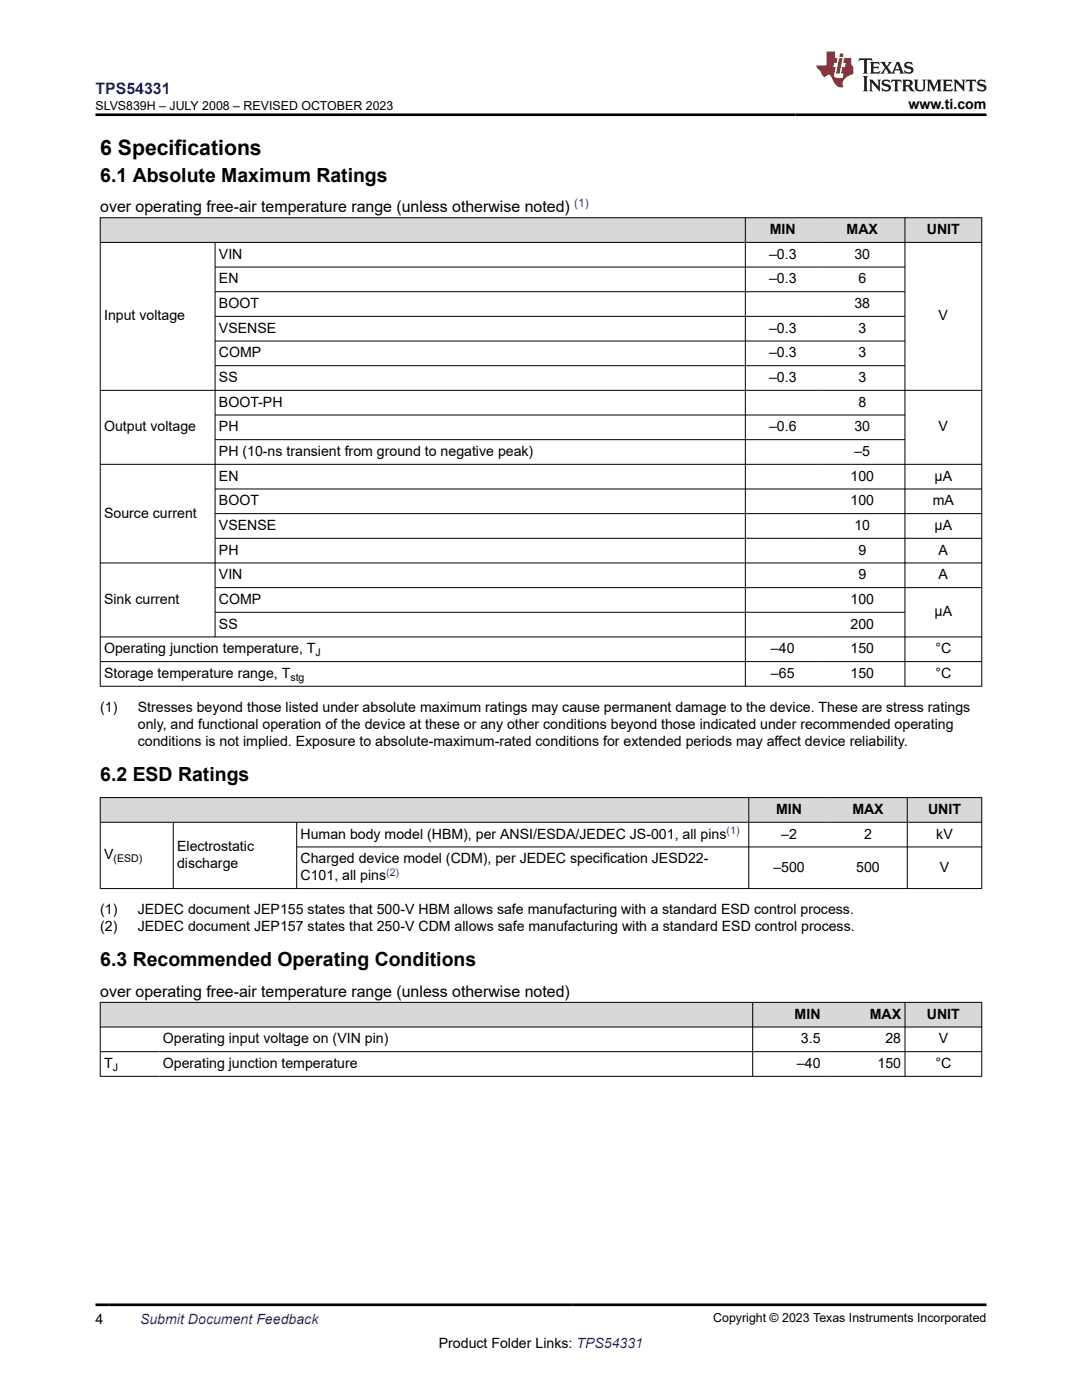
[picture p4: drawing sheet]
<svg xmlns="http://www.w3.org/2000/svg" width="216mm" height="279mm" viewBox="0 0 216 279" stroke-linecap="round" stroke-linejoin="round" font-family="sans-serif">
<defs><g id="words">
<text font-size="4.2" x="20" y="30.9">6 Specifications</text>
<g font-size="3.9">
<text x="20" y="36.3">6.1 Absolute Maximum Ratings</text>
<text x="20" y="155.9">6.2 ESD Ratings</text>
<text x="20" y="192.8">6.3 Recommended Operating Conditions</text>
</g>
<text font-size="3.2" fill="#00f" x="19" y="18.7">TPS54331</text>
<g font-size="3.2">
<text x="20" y="42.4">over operating free-air temperature range (unless otherwise noted)</text>
<text x="20" y="199">over operating free-air temperature range (unless otherwise noted)</text>
</g>
<g font-size="2.8">
<text x="181.3" y="21.8">www.ti.com</text>
<text x="153.6" y="46.7">MIN</text>
<text x="168.9" y="46.7">MAX</text>
<text x="184.9" y="46.7">UNIT</text>
<text x="43.7" y="51.6">VIN</text>
<text x="153.4" y="51.6">–0.3</text>
<text x="170.5" y="51.6">30</text>
<text x="43.7" y="56.6">EN</text>
<text x="153.4" y="56.6">–0.3</text>
<text x="171.3" y="56.6">6</text>
<text x="20.8" y="64">Input voltage</text>
<text x="43.7" y="61.5">BOOT</text>
<text x="170.5" y="61.5">38</text>
<text x="187.3" y="64">V</text>
<text x="43.7" y="66.4">VSENSE</text>
<text x="43.7" y="71.3">COMP</text>
<text x="153.4" y="66.4">–0.3</text>
<text x="153.4" y="71.3">–0.3</text>
<text x="171.3" y="66.4">3</text>
<text x="171.3" y="71.3">3</text>
<text x="43.7" y="76.3">SS</text>
<text x="153.4" y="76.3">–0.3</text>
<text x="171.3" y="76.3">3</text>
<text x="43.7" y="81.2">BOOT-PH</text>
<text x="171.3" y="81.2">8</text>
<text x="20.8" y="86.1">Output voltage</text>
<text x="43.7" y="86.1">PH</text>
<text x="153.4" y="86.1">–0.6</text>
<text x="170.5" y="86.1">30</text>
<text x="187.3" y="86.1">V</text>
<text x="43.7" y="91">PH (10-ns transient from ground to negative peak)</text>
<text x="43.7" y="95.9">EN</text>
<text x="169.7" y="95.9">100</text>
<text x="170.5" y="91">–5</text>
<text x="186.5" y="95.9">μA</text>
<text x="43.7" y="100.9">BOOT</text>
<text x="169.7" y="100.9">100</text>
<text x="186.1" y="100.9">mA</text>
<text x="20.8" y="103.3">Source current</text>
<text x="43.7" y="105.8">VSENSE</text>
<text x="170.5" y="105.8">10</text>
<text x="186.5" y="105.8">μA</text>
<text x="43.7" y="110.7">PH</text>
<text x="171.3" y="110.7">9</text>
<text x="187.3" y="110.7">A</text>
<text x="43.7" y="115.6">VIN</text>
<text x="171.3" y="115.6">9</text>
<text x="187.3" y="115.6">A</text>
<text x="20.8" y="120.5">Sink current</text>
<text x="43.7" y="120.5">COMP</text>
<text x="43.7" y="125.5">SS</text>
<text x="169.7" y="120.5">100</text>
<text x="169.7" y="125.5">200</text>
<text x="186.5" y="123">μA</text>
<text x="20.8" y="130.4">Operating junction temperature, T</text>
<text x="153.8" y="130.4">–40</text>
<text x="169.7" y="130.4">150</text>
<text x="186.7" y="130.4">°C</text>
<text x="20.8" y="135.3">Storage temperature range, T</text>
<text x="153.8" y="135.3">–65</text>
<text x="169.7" y="135.3">150</text>
<text x="186.7" y="135.3">°C</text>
<text x="20" y="142.1">(1)</text>
<text x="27.5" y="142.1">Stresses beyond those listed under absolute maximum ratings may cause permanent damage to the device. These are stress ratings</text>
<text x="27.5" y="145.5">only, and functional operation of the device at these or any other conditions beyond those indicated under recommended operating</text>
<text x="27.5" y="148.9">conditions is not implied. Exposure to absolute-maximum-rated conditions for extended periods may affect device reliability.</text>
<text x="60" y="167.4">Human body model (HBM), per ANSI/ESDA/JEDEC JS-001, all pins</text>
<text x="154.9" y="162.5">MIN</text>
<text x="155.9" y="167.4">–2</text>
<text x="170.1" y="162.5">MAX</text>
<text x="172.4" y="167.4">2</text>
<text x="185.2" y="162.5">UNIT</text>
<text x="186.8" y="167.4">kV</text>
<text x="20.8" y="171.5">V</text>
<text x="35.3" y="169.8">Electrostatic</text>
<text x="35.3" y="173.2">discharge</text>
<text x="60" y="172.3">Charged device model (CDM), per JEDEC specification JESD22-</text>
<text x="154.3" y="174">–500</text>
<text x="170.9" y="174">500</text>
<text x="187.5" y="174">V</text>
<text x="60" y="175.7">C101, all pins</text>
<text x="20" y="182.5">(1)</text>
<text x="20" y="185.9">(2)</text>
<text x="27.5" y="182.5">JEDEC document JEP155 states that 500-V HBM allows safe manufacturing with a standard ESD control process.</text>
<text x="27.5" y="185.9">JEDEC document JEP157 states that 250-V CDM allows safe manufacturing with a standard ESD control process.</text>
<text x="158.6" y="203.3">MIN</text>
<text x="173.5" y="203.3">MAX</text>
<text x="184.9" y="203.3">UNIT</text>
<text x="32.5" y="208.2">Operating input voltage on (VIN pin)</text>
<text x="159.8" y="208.2">3.5</text>
<text x="176.7" y="208.2">28</text>
<text x="187.3" y="208.2">V</text>
<text x="20.8" y="213.2">T</text>
<text x="32.5" y="213.2">Operating junction temperature</text>
<text x="159" y="213.2">–40</text>
<text x="175.1" y="213.2">150</text>
<text x="186.7" y="213.2">°C</text>
<text x="19" y="264.2">4</text>
<text x="87.6" y="269">Product Folder Links: TPS54331</text>
</g>
<text font-size="2.8" fill="#00f" x="27.9" y="264.2">Submit Document Feedback</text>
<g font-size="2.5">
<text x="19" y="21.9">SLVS839H – JULY 2008 – REVISED OCTOBER 2023</text>
<text x="142.3" y="263.9">Copyright © 2023 Texas Instruments Incorporated</text>
</g>
<text font-size="2.4" fill="#00f" x="114.6" y="41.3">(1)</text>
<g font-size="2.1">
<text x="63" y="131">J</text>
<text x="57.9" y="135.9">stg</text>
<text x="22.6" y="172.1">(ESD)</text>
<text x="22.5" y="213.7">J</text>
</g>
<g font-size="2.1" fill="#00f">
<text x="145" y="166.4">(1)</text>
<text x="77.1" y="174.7">(2)</text>
</g>
</g></defs>
<g fill="#d8d8d8">
<path d="M20 43.5h175.9v4.9h-175.9z" fill-rule="evenodd"/>
<path d="M20.1 43.5h22.8v4.8h-22.8z" fill-rule="evenodd"/>
<path d="M42.9 43.5h105.8v4.8h-105.8z" fill-rule="evenodd"/>
<path d="M148.8 43.5h14.8v4.8h-14.8z" fill-rule="evenodd"/>
<path d="M163.6 43.5h16.9v4.8h-16.9z" fill-rule="evenodd"/>
<path d="M180.6 43.5h15.2v4.8h-15.2z" fill-rule="evenodd"/>
</g>
<g fill="none" stroke="#000" stroke-width=".2">
<path d="M19.9 43.5h176.1M19.9 48.4h176.1M20 43.4v93.6M42.9 48.4v78.8M42.9 53.3h137.7M42.9 58.2h137.7M148.7 43.4v93.6M180.6 43.4v93.6M195.9 43.4v93.6M19.9 77.9h176.1M42.9 63.1h137.7M42.9 68.1h137.7"/>
<path d="M42.9 73h137.7M19.9 92.7h176.1M42.9 82.8h137.7M42.9 87.7h137.7M42.9 97.6h153.1M19.9 112.4h176.1M42.9 102.5h153.1M42.9 107.4h153.1M42.9 117.3h153.1M19.9 127.1h176.1M19.9 132h176.1M19.9 137h176.1"/>
<path d="M42.9 122.2h137.7"/>
</g>
<g fill="#d8d8d8">
<path d="M20 159.2h175.9v4.9h-175.9z" fill-rule="evenodd"/>
<path d="M20.1 159.2h129.2v4.8h-129.2z" fill-rule="evenodd"/>
<path d="M149.5 159.2h15.9v4.8h-15.9z" fill-rule="evenodd"/>
<path d="M165.4 159.2h15.6v4.8h-15.6z" fill-rule="evenodd"/>
<path d="M181.1 159.2h14.7v4.8h-14.7z" fill-rule="evenodd"/>
</g>
<path d="M19.9 159.2h176.1M20 159.1v18.3M149.4 159.1v18.3M181 159.1v18.3M195.9 159.1v18.3M19.9 164.1h176.1M34.6 164.1v13.3M59.2 164.1v13.3M59.2 169h136.8M196 177.3h-176.1" fill="none" stroke="#000" stroke-width=".2"/>
<g fill="#d8d8d8">
<path d="M20 200h175.9v5h-175.9z" fill-rule="evenodd"/>
<path d="M20.1 200.1h130v4.8h-130z" fill-rule="evenodd"/>
<path d="M150.2 200.1h14.2v4.8h-14.2z" fill-rule="evenodd"/>
<path d="M164.4 200.1h16.1v4.8h-16.1z" fill-rule="evenodd"/>
<path d="M180.6 200.1h15.2v4.8h-15.2z" fill-rule="evenodd"/>
</g>
<path d="M20 200v14.9M150.2 200v14.9M180.6 200v14.9M195.9 200v14.9M19.9 200h176.1M19.9 205h176.1M19.9 209.9h176.1M19.9 214.8h176.1" fill="none" stroke="#000" stroke-width=".2"/>
<path d="M171.5 11.6l-.2 .6 .5-.2h.6v.1v2.2l-.2 .4h1l-.2-.4v-2.2v-.1h.5l.5 .2-.1-.6zM173.6 12.4l.2 .3v1.6l-.2 .4h1.9l.1-.6a1.08 1.08 0 0 1-1.3 .2v-.7h.6l.4 .2v-.7l-.4 .2h-.6v-.5l.2-.2a1 1 0 0 1 1 .3l-.1-.5zM175.7 12.4l.9 1.1-1 1.2h.9l-.2-.2 .5-.8 .4 .8-.2 .2h1.6l-.2-.2 .2-.5h.9l.1 .5-.1 .2h.9l-.2-.4-.8-1.9h-.5l-.9 2.1-.9-1.1 .9-1h-.8l.2 .2-.4 .6-.4-.6 .2-.2zM179 12.8l.4 1h-.7zM180.7 12.5a.65 .65 0 0 0-.2 .7 .65 .65 0 0 0 .6 .5l.6 .1 .1 .3a.79 .79 0 0 1-.7 .4 .79 .79 0 0 1-.7-.5l.1 .7 .2-.1a.93 .93 0 0 0 1.1 0 .93 .93 0 0 0 .4-.9 1.46 1.46 0 0 0-1.2-.6l-.1-.3a1.09 1.09 0 0 1 1.2 .2l-.2-.6-.1 .1-.5-.2zM172.2 15.2l.2 .4v2.2l-.2 .4h1l-.2-.4v-2.2l.2-.4zM173.4 15.9l.2 .4v1.5l-.2 .4h.8l-.3-.4 .1-1.3 1.6 1.8v-2l.2-.4h-.7l.1 .2 .1 1.1-1.2-1.3zM176.2 16a.65 .65 0 0 0-.2 .8 .65 .65 0 0 0 .6 .4l.6 .2 .1 .2a.79 .79 0 0 1-.7 .4 .79 .79 0 0 1-.7-.5l.1 .7 .2-.1a.93 .93 0 0 0 1.1 .1 .93 .93 0 0 0 .4-1 1.46 1.46 0 0 0-1.2-.5l-.1-.4a1.09 1.09 0 0 1 1.2 .2l-.1-.6-.2 .1-.5-.1zM177.9 15.9l-.1 .6a.63 .63 0 0 1 .8-.3v1.6l-.3 .4h1l-.2-.4v-1.6a.66 .66 0 0 1 .8 .3l-.1-.6zM180 15.9l.2 .4v1.5l-.2 .4h1l-.2-.2-.1-.7h.5l.1 .2a.79 .79 0 0 0 1.2 .6l-1-.9a.61 .61 0 0 0 .6-.6 .61 .61 0 0 0-.5-.7zM180.8 16.2h.1a.47 .47 0 0 1 .5 .1 .47 .47 0 0 1 .1 .5l-.1 .1-.7 .1zM182.3 15.9l.2 .2a2.27 2.27 0 0 0 .4 2 1.04 1.04 0 0 0 1.7-.7v-1.3l.2-.2h-.8l.2 .4v1.1a.6 .6 0 0 1-.6 .6 .6 .6 0 0 1-.6-.6v-1.1l.3-.4zM184.9 15.9l.2 .4v1.5l-.2 .4h.8l-.3-.4v-1.4l.9 1.9 .9-1.9v1.4l-.3 .4h1l-.2-.4v-1.5l.2-.4h-.8l-.7 1.5-.6-1.5zM188.1 15.9l.2 .4v1.5l-.2 .4h1.9l.1-.6a1.09 1.09 0 0 1-1.3 .2v-.7h.6l.4 .2v-.6l-.4 .2h-.6v-.6l.2-.1a1.01 1.01 0 0 1 1 .3l-.1-.6zM190.2 15.9l.3 .4v1.5l-.3 .4h.8l-.2-.4v-1.3l1.6 1.8v-2l.2-.4h-.7l.2 .2v1.1l-1.2-1.3zM192.8 15.9l-.1 .6a.63 .63 0 0 1 .8-.3v1.6l-.3 .4h1l-.2-.4v-1.6a.66 .66 0 0 1 .8 .3l-.1-.6zM195.2 16a.65 .65 0 0 0-.2 .8 .65 .65 0 0 0 .6 .4l.6 .2 .2 .2a.79 .79 0 0 1-.7 .4 .79 .79 0 0 1-.7-.5l.1 .7 .2-.1a.93 .93 0 0 0 1 .1 .93 .93 0 0 0 .5-1 1.46 1.46 0 0 0-1.3-.5v-.4a1.09 1.09 0 0 1 1.2 .2l-.2-.6-.2 .1-.5-.1z" fill="#231f20"/>
<path d="M164.9 10.3v2.7h-2l.1 .4 .8 1a.95 .95 0 0 0 1 .9 .59 .59 0 0 1 .5-.4 .59 .59 0 0 1 .5 .3l.4 .8a1.59 1.59 0 0 0 2.1 1.4 1.61 1.61 0 0 1 1-2.3l1-.3-.1-1.5a1.59 1.59 0 0 1-.3-1.7h-1.5l-.2 .9h.6l-.2 .9h-.5l-.2 .9v.3l.4 .1-.1 .9h-.7a.73 .73 0 0 1-1-.7l.3-1.5h-.5l.1-.9h.5l.2-.9h-.5v-1.3zM167.4 11.6l-.6 3.1h.7l.6-3.1zM167.6 10.7l-.1 .6h.7l.1-.6z" fill="#ed1c24"/>
<path d="M19 22.9h177.8M19 260.4h177.8" fill="none" stroke="#000" stroke-width=".53"/>
<use href="#words"/>
</svg>
